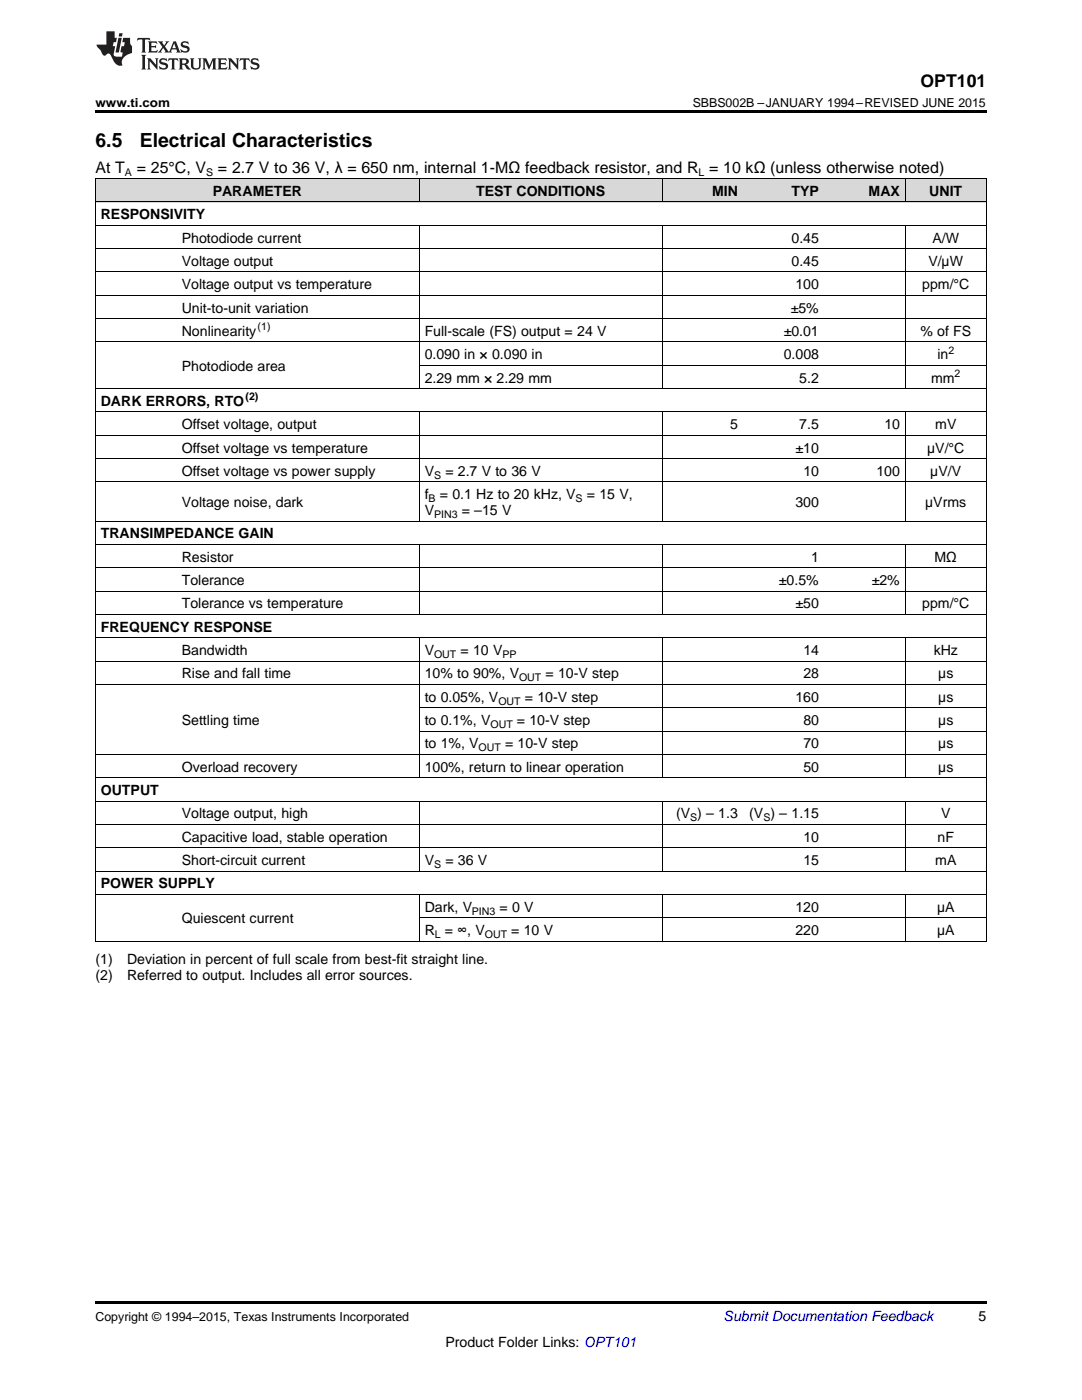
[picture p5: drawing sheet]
<svg xmlns="http://www.w3.org/2000/svg" width="216mm" height="279mm" viewBox="0 0 216 279" stroke-linecap="round" stroke-linejoin="round" font-family="sans-serif">
<defs><g id="words">
<g font-size="3.9">
<text x="19" y="29.3">6.5</text>
<text x="27.9" y="29.3">Electrical Characteristics</text>
</g>
<text font-size="3.5" x="183.7" y="17.3">OPT101</text>
<g font-size="3.2">
<text x="19" y="34.4">At T</text>
<text x="27.3" y="34.4">= 25°C, V</text>
<text x="43.5" y="34.4">= 2.7 V to 36 V, λ = 650 nm, internal 1-MΩ feedback resistor, and R = 10 kΩ (unless otherwise noted)</text>
</g>
<g font-size="2.8">
<text x="42.4" y="39.1">PARAMETER</text>
<text x="95" y="39.1">TEST CONDITIONS</text>
<text x="142.1" y="39.1">MIN</text>
<text x="157.9" y="39.1">TYP</text>
<text x="173.3" y="39.1">MAX</text>
<text x="185.4" y="39.1">UNIT</text>
<text x="20.1" y="43.7">RESPONSIVITY</text>
<text x="36.3" y="48.4">Photodiode current</text>
<text x="36.3" y="53.1">Voltage output</text>
<text x="157.9" y="48.4">0.45</text>
<text x="157.9" y="53.1">0.45</text>
<text x="185.2" y="53.1">V/µW</text>
<text x="186.1" y="48.4">A/W</text>
<text x="36.3" y="57.7">Voltage output vs temperature</text>
<text x="158.7" y="57.7">100</text>
<text x="184" y="57.7">ppm/°C</text>
<text x="36.3" y="62.4">Unit-to-unit variation</text>
<text x="157.8" y="62.4">±5%</text>
<text x="36.3" y="67">Nonlinearity</text>
<text x="84.7" y="67">Full-scale (FS) output = 24 V</text>
<text x="84.7" y="71.7">0.090 in × 0.090 in</text>
<text x="156.4" y="67">±0.01</text>
<text x="156.4" y="71.7">0.008</text>
<text x="183.7" y="67">% of FS</text>
<text x="187" y="71.7">in</text>
<text x="36.3" y="74">Photodiode area</text>
<text x="84.7" y="76.3">2.29 mm × 2.29 mm</text>
<text x="159.5" y="76.3">5.2</text>
<text x="185.8" y="76.3">mm</text>
<text x="20.1" y="81">DARK ERRORS, RTO</text>
<text x="36.3" y="85.7">Offset voltage, output</text>
<text x="145.7" y="85.7">5</text>
<text x="159.5" y="85.7">7.5</text>
<text x="176.5" y="85.7">10</text>
<text x="186.6" y="85.7">mV</text>
<text x="36.3" y="90.3">Offset voltage vs temperature</text>
<text x="36.3" y="95">Offset voltage vs power supply</text>
<text x="84.7" y="95">V</text>
<text x="88.9" y="95">= 2.7 V to 36 V</text>
<text x="158.7" y="90.3">±10</text>
<text x="160.3" y="95">10</text>
<text x="174.9" y="95">100</text>
<text x="185" y="90.3">µV/°C</text>
<text x="185.6" y="95">µV/V</text>
<text x="36.3" y="101.2">Voltage noise, dark</text>
<text x="84.7" y="99.6">f</text>
<text x="87.8" y="99.6">= 0.1 Hz to 20 kHz, V</text>
<text x="117.1" y="99.6">= 15 V,</text>
<text x="158.7" y="101.2">300</text>
<text x="184.6" y="101.2">µVrms</text>
<text x="20.1" y="107.5">TRANSIMPEDANCE GAIN</text>
<text x="84.7" y="102.8">V</text>
<text x="92.1" y="102.8">= –15 V</text>
<text x="36.3" y="112.1">Resistor</text>
<text x="161.9" y="112.1">1</text>
<text x="186.5" y="112.1">MΩ</text>
<text x="36.3" y="116.8">Tolerance</text>
<text x="155.4" y="116.8">±0.5%</text>
<text x="174" y="116.8">±2%</text>
<text x="36.3" y="121.4">Tolerance vs temperature</text>
<text x="158.7" y="121.4">±50</text>
<text x="184" y="121.4">ppm/°C</text>
<text x="20.1" y="126.1">FREQUENCY RESPONSE</text>
<text x="36.3" y="130.7">Bandwidth</text>
<text x="84.7" y="130.7">V</text>
<text x="91.9" y="130.7">= 10 V</text>
<text x="160.3" y="130.7">14</text>
<text x="186.3" y="130.7">kHz</text>
<text x="36.3" y="135.4">Rise and fall time</text>
<text x="84.7" y="135.4">10% to 90%, V</text>
<text x="108.9" y="135.4">= 10-V step</text>
<text x="160.3" y="135.4">28</text>
<text x="187.2" y="135.4">µs</text>
<text x="84.7" y="140.1">to 0.05%, V</text>
<text x="104.7" y="140.1">= 10-V step</text>
<text x="158.7" y="140.1">160</text>
<text x="187.2" y="140.1">µs</text>
<text x="36.3" y="144.7">Settling time</text>
<text x="84.7" y="144.7">to 0.1%, V</text>
<text x="84.7" y="149.4">to 1%, V</text>
<text x="100.8" y="149.4">= 10-V step</text>
<text x="103.2" y="144.7">= 10-V step</text>
<text x="160.3" y="144.7">80</text>
<text x="160.3" y="149.4">70</text>
<text x="187.2" y="144.7">µs</text>
<text x="187.2" y="149.4">µs</text>
<text x="36.3" y="154">Overload recovery</text>
<text x="84.7" y="154">100%, return to linear operation</text>
<text x="160.3" y="154">50</text>
<text x="187.2" y="154">µs</text>
<text x="20.1" y="158.7">OUTPUT</text>
<text x="36.3" y="163.3">Voltage output, high</text>
<text x="36.3" y="168">Capacitive load, stable operation</text>
<text x="134.9" y="163.3">(V ) – 1.3</text>
<text x="149.5" y="163.3">(V ) – 1.15</text>
<text x="160.3" y="168">10</text>
<text x="187.1" y="168">nF</text>
<text x="187.8" y="163.3">V</text>
<text x="36.3" y="172.6">Short-circuit current</text>
<text x="84.7" y="172.6">V</text>
<text x="88.9" y="172.6">= 36 V</text>
<text x="160.3" y="172.6">15</text>
<text x="186.6" y="172.6">mA</text>
<text x="20.1" y="177.3">POWER SUPPLY</text>
<text x="36.3" y="184.3">Quiescent current</text>
<text x="84.7" y="182">Dark, V</text>
<text x="99.7" y="182">= 0 V</text>
<text x="158.7" y="182">120</text>
<text x="187" y="182">µA</text>
<text x="84.7" y="186.6">R</text>
<text x="88.8" y="186.6">= ∞, V</text>
<text x="102" y="186.6">= 10 V</text>
<text x="158.7" y="186.6">220</text>
<text x="187" y="186.6">µA</text>
<text x="19" y="192.5">(1)</text>
<text x="19" y="195.7">(2)</text>
<text x="25.4" y="192.5">Deviation in percent of full scale from best-fit straight line.</text>
<text x="25.4" y="195.7">Referred to output. Includes all error sources.</text>
<text x="195.3" y="263.6">5</text>
<text x="88.9" y="268.9">Product Folder Links: OPT101</text>
</g>
<text font-size="2.8" fill="#0000c8" x="144.4" y="263.6">Submit Documentation Feedback</text>
<g font-size="2.5">
<text x="19" y="21.4">www.ti.com</text>
<text x="138.2" y="21.4">SBBS002B –JANUARY 1994–REVISED JUNE 2015</text>
<text x="19" y="263.6">Copyright © 1994–2015, Texas Instruments Incorporated</text>
</g>
<g font-size="2.1">
<text x="24.9" y="35.1">A</text>
<text x="41.1" y="35.1">S</text>
<text x="139.4" y="35.1">L</text>
<text x="51.4" y="65.9">(1)</text>
<text x="189.2" y="70.6">2</text>
<text x="190.5" y="75.2">2</text>
<text x="49" y="79.9">(2)</text>
<text x="86.6" y="95.5">S</text>
<text x="85.5" y="100.2">B</text>
<text x="114.9" y="100.2">S</text>
<text x="86.6" y="103.4">PIN3</text>
<text x="86.6" y="131.3">OUT</text>
<text x="100.3" y="131.3">PP</text>
<text x="103.6" y="136">OUT</text>
<text x="99.4" y="140.6">OUT</text>
<text x="95.5" y="149.9">OUT</text>
<text x="97.9" y="145.3">OUT</text>
<text x="137.7" y="163.9">S</text>
<text x="152.3" y="163.9">S</text>
<text x="86.6" y="173.2">S</text>
<text x="94.2" y="182.5">PIN3</text>
<text x="86.7" y="187.2">L</text>
<text x="96.7" y="187.2">OUT</text>
</g>
</g></defs>
<g fill="#d8d8d8">
<path d="M19 35.7h16.2v4.7h-16.2z"/>
<path d="M35.2 35.7h48.5v4.7h-48.5z"/>
<path d="M83.7 35.7h48.5v4.7h-48.5z"/>
<path d="M132.2 35.7h16.1v4.7h-16.1z"/>
<path d="M148.3 35.7h16.2v4.7h-16.2z"/>
<path d="M164.5 35.7h16.2v4.7h-16.2z"/>
<path d="M180.7 35.7h16.1v4.7h-16.1z"/>
</g>
<path d="M19 22h177.8v.5h-177.8zM19 187.9h.2zM83.6 187.9h.1zM132.1 187.9h.1zM180.6 187.9h.1zM196.7 187.9h.1zM19 259.7h177.8v.5h-177.8z" fill="#000"/>
<g fill="none" stroke="#000" stroke-width=".2">
<path d="M19 35.6h177.8M19.1 35.7v152.2M83.6 35.7v4.7M132.1 35.7v4.7M180.6 35.7v4.7M196.8 35.7v152.2M19 58.9h177.8M19 54.3h177.8M19 49.6h177.8M19 45h177.8M19 40.3h177.8M83.6 45v32.6"/>
<path d="M132.1 45v32.6M180.6 45v32.6M19 77.6h177.8M19 68.2h177.8M19 63.6h177.8M83.7 72.9h113.1M19 96.2h177.8M19 91.5h177.8M19 86.9h177.8M19 82.2h177.8M83.6 82.2v21.9M132.1 82.2v21.9"/>
<path d="M180.6 82.2v21.9M19 118h177.8M19 113.3h177.8M19 108.7h177.8M19 104h177.8M83.6 108.7v14M132.1 108.7v14M180.6 108.7v14M19 136.6h177.8M19 132h177.8M19 127.3h177.8M19 122.6h177.8"/>
<path d="M83.6 127.3v28M132.1 127.3v28M180.6 127.3v28M19 159.9h177.8M19 155.2h177.8M19 150.6h177.8M83.6 159.9v14M83.7 145.9h113.1M83.7 141.3h113.1M132.1 159.9v14M180.6 159.9v14M19 178.5h177.8"/>
<path d="M19 173.9h177.8M19 169.2h177.8M19 164.6h177.8M83.6 178.5v9.4M132.1 178.5v9.4M180.6 178.5v9.4M19 187.8h177.8M83.7 183.2h113.1"/>
</g>
<g fill="#231f20">
<path d="M27.5 7.6l-.1 .5 .4-.2h.6v.1v2.1l-.2 .4h1l-.3-.4v-2.1l.1-.1h.5l.5 .2-.2-.5zM29.5 8.3l.2 .3v1.5l-.2 .4h1.8l.2-.6a1.04 1.04 0 0 1-1.3 .2v-.7h.6l.3 .2v-.6l-.3 .2h-.6v-.6l.8-.1 .4 .3-.2-.5zM31.5 8.3l.9 1.1-.9 1.1h.8l-.2-.2 .5-.7 .4 .7-.2 .2h1.5l-.1-.2 .1-.4h.9l.1 .4-.2 .2h1l-.3-.3-.7-1.9h-.5l-.9 2-.8-1 .9-1h-.8l.1 .3-.3 .5-.4-.6 .2-.2zM34.7 8.6l.4 1h-.7zM36.3 8.4a.63 .63 0 0 0-.2 .7 .63 .63 0 0 0 .6 .4l.6 .2 .1 .2a.75 .75 0 0 1-.7 .4 .75 .75 0 0 1-.6-.5l.1 .7 .1-.1a1.11 1.11 0 0 0 1.5-.6 1.13 1.13 0 0 0-1.2-.8l-.1-.4a1.04 1.04 0 0 1 1.2 .2l-.2-.5-.1 .1-.5-.2zM28.2 10.9l.2 .4v2.2l-.2 .4h1l-.3-.4v-2.2l.3-.4zM29.3 11.6l.3 .4v1.5l-.3 .4h.8l-.2-.4v-1.3l1.5 1.7v-1.9l.2-.4h-.7l.2 .4v.9l-1.1-1.3zM32 11.8a.62 .62 0 0 0-.2 .7 .62 .62 0 0 0 .6 .4l.6 .1 .1 .3a.76 .76 0 0 1-.7 .3 .76 .76 0 0 1-.6-.4l.1 .7 .1-.1a1.11 1.11 0 0 0 1.5-.6 1.13 1.13 0 0 0-1.2-.8l-.1-.4a1.04 1.04 0 0 1 1.2 .2l-.2-.6-.1 .1-.5-.1zM33.7 11.6l-.2 .6a.61 .61 0 0 1 .8-.3v1.6l-.2 .4h.9l-.2-.4v-1.6a.63 .63 0 0 1 .8 .3l-.2-.6zM35.6 11.6l.3 .4v1.5l-.3 .4h1l-.2-.2v-.8l.5 .2a.76 .76 0 0 0 1.2 .7l-1-1a.58 .58 0 0 0 .6-.5 .58 .58 0 0 0-.5-.6zM36.4 11.9h.1a.45 .45 0 0 1 .5 .1 .45 .45 0 0 1 .1 .5l-.7 .2zM37.9 11.6l.2 .2a2.17 2.17 0 0 0 .3 1.9 .99 .99 0 0 0 1.6-.6v-1.1l.2-.4h-.7l.2 .2a1.92 1.92 0 0 1-.2 1.8 .6 .6 0 0 1-.9-.5v-1.1l.2-.4zM40.4 11.6l.2 .4v1.5l-.2 .4h.7l-.2-.4v-1.4l.8 1.8 .8-1.8v1.4l-.2 .4h.9l-.2-.4v-1.5l.2-.4h-.8l-.6 1.5-.6-1.5zM43.4 11.6l.2 .4v1.5l-.2 .4h1.8l.2-.6a1.04 1.04 0 0 1-1.3 .1v-.6h.5l.4 .2v-.6l-.4 .2h-.5v-.7h.8l.3 .3-.1-.6zM45.5 11.6l.2 .4v1.5l-.2 .4h.7l-.2-.4v-1.3l1.5 1.7v-1.9l.2-.4h-.7l.2 .4v.9l-1.1-1.3zM47.9 11.6l-.1 .6a.61 .61 0 0 1 .8-.3v1.6l-.3 .4h1l-.3-.4 .1-1.6a.63 .63 0 0 1 .7 .3l-.1-.6zM50.2 11.8a.62 .62 0 0 0-.2 .7 .62 .62 0 0 0 .6 .4l.6 .1 .2 .3a.76 .76 0 0 1-.8 .3 .76 .76 0 0 1-.6-.4l.1 .7 .2-.1a1.11 1.11 0 0 0 1.5-.6 1.13 1.13 0 0 0-1.3-.8l-.1-.4a1.04 1.04 0 0 1 1.2 .2l-.1-.6-.2 .1-.5-.1z"/>
<path d="M21.2 6.3v2.6h-1.9l.1 .4 .7 .9a.91 .91 0 0 0 1 .8 .56 .56 0 0 1 .5-.3 .56 .56 0 0 1 .5 .3l.4 .8a1.53 1.53 0 0 0 1.9 1.2 1.54 1.54 0 0 1 1-2.1l.9-.3v-1.4a1.52 1.52 0 0 1-.3-1.6h-1.4l-.2 .8h.5l-.2 .8h-.4l-.2 1v.2l.4 .1-.2 .8a1.93 1.93 0 0 1-1.6-.3l.3-1.8h-.5l.2-.8h.4l.2-.8h-.4v-1.3zM23.6 7.6l-.6 2.9h.7l.6-2.9zM23.8 6.6l-.1 .7h.6l.2-.7z"/>
</g>
<use href="#words"/>
</svg>
